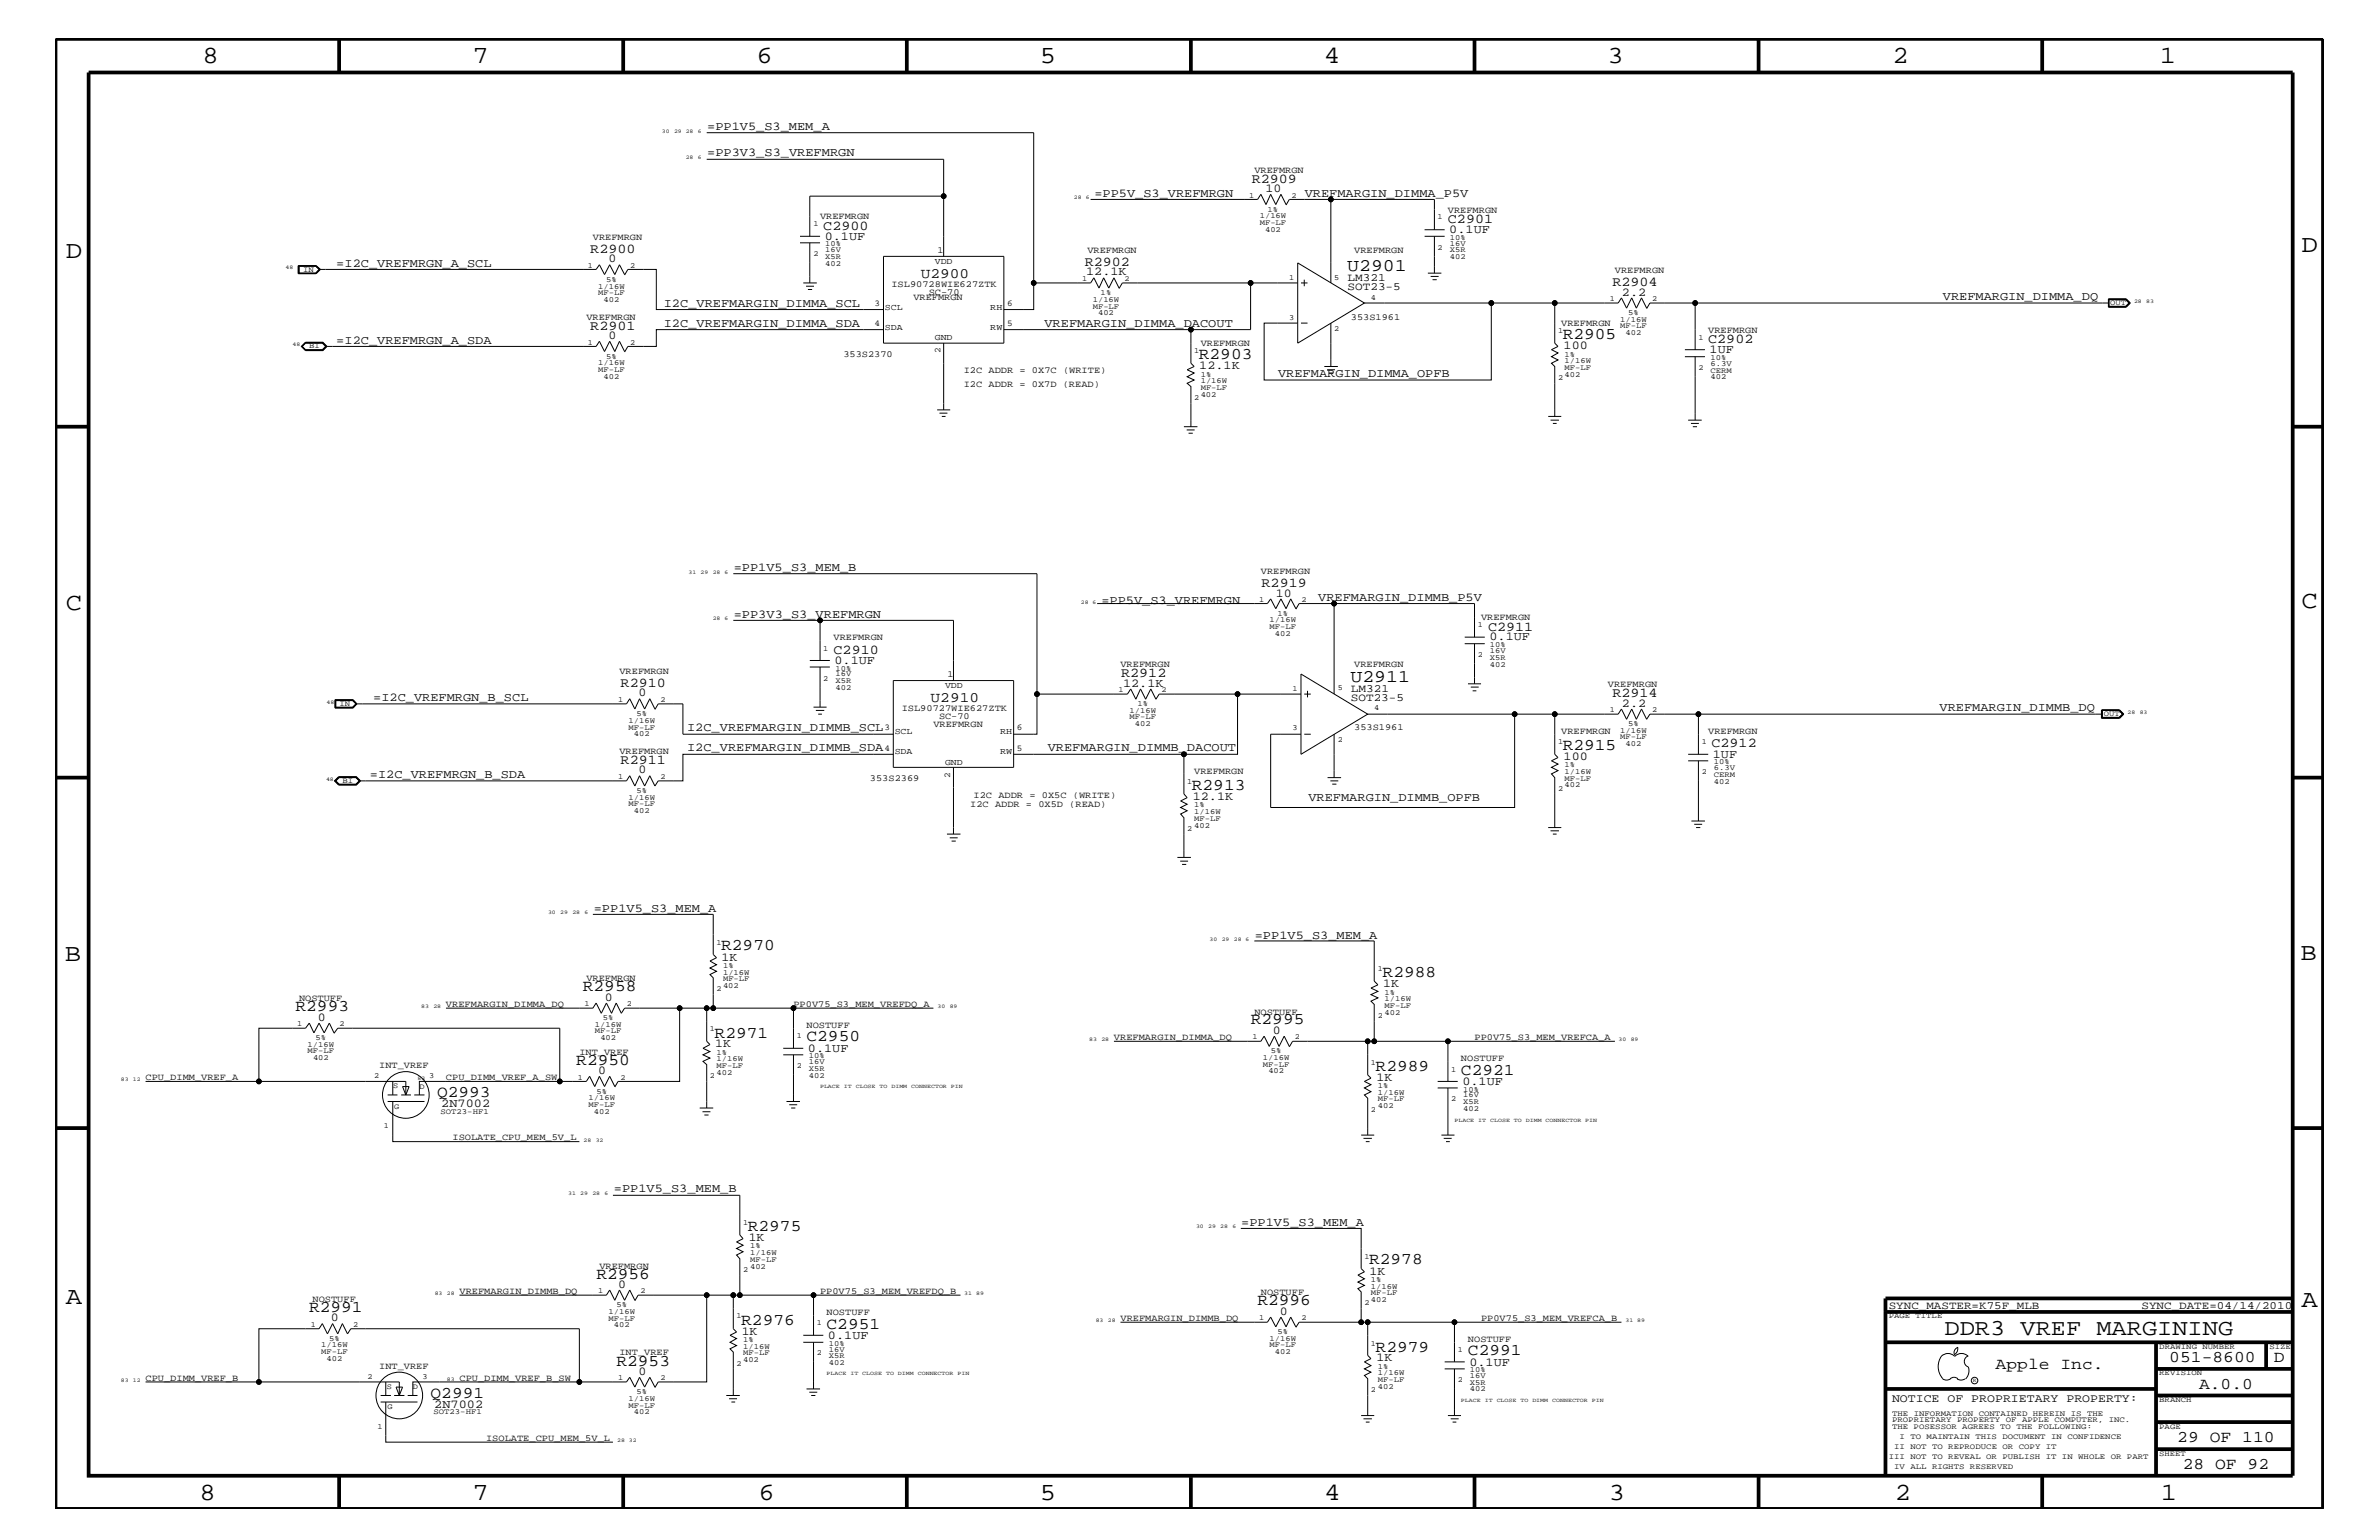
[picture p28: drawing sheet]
<svg xmlns="http://www.w3.org/2000/svg" width="432mm" height="279mm" viewBox="0 0 432 279" stroke-linecap="round" stroke-linejoin="round" font-family="sans-serif">
<defs><g id="words">
<g font-size="4.5">
<text x="36.7" y="11.5">8</text>
<text x="85.8" y="11.5">7</text>
<text x="137.3" y="11.5">6</text>
<text x="188.7" y="11.5">5</text>
<text x="240.3" y="11.5">4</text>
<text x="291.8" y="11.5">3</text>
<text x="343.5" y="11.5">2</text>
<text x="392" y="11.5">1</text>
<text x="11.9" y="46.8">D</text>
<text x="417.7" y="45.7">D</text>
<text x="11.9" y="110.6">C</text>
<text x="417.7" y="110.3">C</text>
<text x="11.8" y="174.3">B</text>
<text x="417.6" y="174.2">B</text>
<text x="11.9" y="236.7">A</text>
<text x="417.7" y="237.1">A</text>
<text x="36.2" y="272.1">8</text>
<text x="85.8" y="272.1">7</text>
<text x="137.7" y="272.1">6</text>
<text x="188.7" y="272.1">5</text>
<text x="240.4" y="272.1">4</text>
<text x="292" y="272.1">3</text>
<text x="343.9" y="272.1">2</text>
<text x="392.2" y="272.1">1</text>
</g>
<text font-size="4.1" x="352.9" y="242.3">DDR3 VREF MARGINING</text>
<g font-size="3.2">
<text x="244.5" y="49.1">U2901</text>
<text x="245.1" y="123.7">U2911</text>
</g>
<g font-size="3">
<text x="217.6" y="65.1">R2903</text>
<text x="283.6" y="61.5">R2905</text>
<text x="283.6" y="136.1">R2915</text>
<text x="216.3" y="143.4">R2913</text>
<text x="130.9" y="172.4">R2970</text>
<text x="105.8" y="179.9">R2958</text>
<text x="251" y="177.3">R2988</text>
<text x="53.6" y="183.5">R2993</text>
<text x="227" y="185.9">R2995</text>
<text x="129.7" y="188.2">R2971</text>
<text x="146.4" y="188.9">C2950</text>
<text x="104.6" y="193.2">R2950</text>
<text x="249.7" y="194.3">R2989</text>
<text x="265.2" y="195">C2921</text>
<text x="79.3" y="199.1">Q2993</text>
<text x="135.7" y="223.4">R2975</text>
<text x="108.2" y="232">R2956</text>
<text x="248.5" y="229.4">R2978</text>
<text x="56.1" y="238">R2991</text>
<text x="228.2" y="236.8">R2996</text>
<text x="134.5" y="240.3">R2976</text>
<text x="150" y="241.1">C2951</text>
<text x="249.7" y="245.2">R2979</text>
<text x="266.4" y="245.9">C2991</text>
<text x="111.9" y="247.8">R2953</text>
<text x="362.2" y="248.4">Apple Inc.</text>
<text x="393.7" y="247.1">051-8600</text>
<text x="399.2" y="252">A.0.0</text>
<text x="412.7" y="247.1">D</text>
<text x="78.1" y="253.7">Q2991</text>
<text x="395.2" y="261.6">29 OF 110</text>
<text x="396.2" y="266.6">28 OF 92</text>
</g>
<g font-size="2.6">
<text x="167.1" y="50.5">U2900</text>
<text x="168.9" y="127.5">U2910</text>
</g>
<g font-size="2.5">
<text x="227.2" y="33.1">R2909</text>
<text x="149.4" y="41.7">C2900</text>
<text x="262.8" y="40.4">C2901</text>
<text x="107.1" y="45.9">R2900</text>
<text x="196.9" y="48.3">R2902</text>
<text x="292.7" y="51.9">R2904</text>
<text x="107.1" y="59.8">R2901</text>
<text x="310" y="62.3">C2902</text>
<text x="229" y="106.5">R2919</text>
<text x="151.3" y="118.6">C2910</text>
<text x="270.1" y="114.4">C2911</text>
<text x="112.6" y="124.7">R2910</text>
<text x="203.5" y="122.9">R2912</text>
<text x="292.7" y="126.5">R2914</text>
<text x="310.6" y="135.6">C2912</text>
<text x="112.6" y="138.6">R2911</text>
</g>
<g font-size="2.2">
<text x="128.4" y="23.6">=PP1V5_S3_MEM_A</text>
<text x="128.4" y="28.4">=PP3V3_S3_VREFMRGN</text>
<text x="198.6" y="35.7">=PP5V_S3_VREFMRGN</text>
<text x="229.7" y="34.8">10</text>
<text x="236.8" y="35.7">VREFMARGIN_DIMMA_P5V</text>
<text x="110.4" y="47.6">0</text>
<text x="149.7" y="43.5">0.1UF</text>
<text x="263.1" y="42.3">0.1UF</text>
<text x="61" y="48.5">=I2C_VREFMRGN_A_SCL</text>
<text x="197.1" y="50">12.1K</text>
<text x="294.4" y="53.6">2.2</text>
<text x="120.5" y="55.7">I2C_VREFMARGIN_DIMMA_SCL</text>
<text x="120.5" y="59.4">I2C_VREFMARGIN_DIMMA_SDA</text>
<text x="189.6" y="59.4">VREFMARGIN_DIMMA_DACOUT</text>
<text x="352.6" y="54.5">VREFMARGIN_DIMMA_DQ</text>
<text x="61" y="62.3">=I2C_VREFMRGN_A_SDA</text>
<text x="110.4" y="61.5">0</text>
<text x="283.8" y="63.4">100</text>
<text x="310.3" y="64">1UF</text>
<text x="217.7" y="67">12.1K</text>
<text x="232" y="68.4">VREFMARGIN_DIMMA_OPFB</text>
<text x="133.2" y="103.6">=PP1V5_S3_MEM_B</text>
<text x="133.2" y="112">=PP3V3_S3_VREFMRGN</text>
<text x="199.9" y="109.7">=PP5V_S3_VREFMRGN</text>
<text x="231.6" y="108.2">10</text>
<text x="239.3" y="109.1">VREFMARGIN_DIMMB_P5V</text>
<text x="270.3" y="116.2">0.1UF</text>
<text x="151.5" y="120.4">0.1UF</text>
<text x="203.8" y="124.6">12.1K</text>
<text x="67.7" y="127.2">=I2C_VREFMRGN_B_SCL</text>
<text x="115.9" y="126.4">0</text>
<text x="294.4" y="128.2">2.2</text>
<text x="352" y="129.1">VREFMARGIN_DIMMB_DQ</text>
<text x="124.7" y="132.7">I2C_VREFMARGIN_DIMMB_SCL</text>
<text x="124.7" y="136.3">I2C_VREFMARGIN_DIMMB_SDA</text>
<text x="190.2" y="136.3">VREFMARGIN_DIMMB_DACOUT</text>
<text x="283.8" y="137.9">100</text>
<text x="310.9" y="137.4">1UF</text>
<text x="67.1" y="141.2">=I2C_VREFMRGN_B_SDA</text>
<text x="115.9" y="140.3">0</text>
<text x="216.5" y="145.1">12.1K</text>
<text x="237.5" y="145.4">VREFMARGIN_DIMMB_OPFB</text>
<text x="107.8" y="165.4">=PP1V5_S3_MEM_A</text>
<text x="227.8" y="170.3">=PP1V5_S3_MEM_A</text>
<text x="131" y="174.3">1K</text>
<text x="251" y="179.1">1K</text>
<text x="57.7" y="185.2">0</text>
<text x="109.8" y="181.6">0</text>
<text x="129.8" y="190">1K</text>
<text x="146.6" y="190.8">0.1UF</text>
<text x="231" y="187.6">0</text>
<text x="108.6" y="194.8">0</text>
<text x="249.9" y="196.1">1K</text>
<text x="265.4" y="196.8">0.1UF</text>
<text x="80.1" y="200.9">2N7002</text>
<text x="111.4" y="216.4">=PP1V5_S3_MEM_B</text>
<text x="135.9" y="225.2">1K</text>
<text x="225.3" y="222.4">=PP1V5_S3_MEM_A</text>
<text x="112.2" y="233.7">0</text>
<text x="248.6" y="231.3">1K</text>
<text x="60.1" y="239.7">0</text>
<text x="232.3" y="238.5">0</text>
<text x="134.6" y="242.2">1K</text>
<text x="150.3" y="242.9">0.1UF</text>
<text x="115.9" y="249.5">0</text>
<text x="249.9" y="247">1K</text>
<text x="266.7" y="247.8">0.1UF</text>
<text x="78.8" y="255.4">2N7002</text>
</g>
<text font-size="2.1" x="343.4" y="254.4">NOTICE OF PROPRIETARY PROPERTY:</text>
<g font-size="2">
<text x="244.6" y="52.7">SOT23-5</text>
<text x="244.6" y="51">LM321</text>
<text x="245.2" y="125.5">LM321</text>
<text x="245.2" y="127.2">SOT23-5</text>
<text x="342.8" y="237.4">SYNC_MASTER=K75F_MLB</text>
<text x="388.7" y="237.4">SYNC_DATE=04/14/2010</text>
</g>
<g font-size="1.7">
<text x="227.7" y="31.4">VREFMRGN</text>
<text x="148.8" y="39.8">VREFMRGN</text>
<text x="262.8" y="38.6">VREFMRGN</text>
<text x="107.6" y="43.5">VREFMRGN</text>
<text x="170.2" y="45.9">1</text>
<text x="197.4" y="45.9">VREFMRGN</text>
<text x="245.8" y="45.9">VREFMRGN</text>
<text x="161.8" y="52.1">ISL90728WIE627ZTK</text>
<text x="168.6" y="53.5">SC-70</text>
<text x="293.1" y="49.6">VREFMRGN</text>
<text x="106.4" y="58">VREFMRGN</text>
<text x="165.8" y="54.4">VREFMRGN</text>
<text x="245.2" y="58">353S1961</text>
<text x="283.4" y="59.2">VREFMRGN</text>
<text x="153.1" y="64.7">353S2370</text>
<text x="217.9" y="62.9">VREFMRGN</text>
<text x="310" y="60.4">VREFMRGN</text>
<text x="174.9" y="67.7">I2C ADDR = 0X7C (WRITE)</text>
<text x="174.9" y="70.1">I2C ADDR = 0X7D (READ)</text>
<text x="228.9" y="104.1">VREFMRGN</text>
<text x="268.8" y="112.6">VREFMRGN</text>
<text x="151.3" y="116.2">VREFMRGN</text>
<text x="112.4" y="122.3">VREFMRGN</text>
<text x="172" y="122.9">1</text>
<text x="203.4" y="121">VREFMRGN</text>
<text x="245.8" y="121">VREFMRGN</text>
<text x="291.8" y="124.7">VREFMRGN</text>
<text x="163.7" y="129.1">ISL90727WIE627ZTK</text>
<text x="169.4" y="131.9">VREFMRGN</text>
<text x="170.4" y="130.5">SC-70</text>
<text x="112.4" y="136.8">VREFMRGN</text>
<text x="245.8" y="132.5">353S1961</text>
<text x="283.4" y="133.2">VREFMRGN</text>
<text x="310" y="133.2">VREFMRGN</text>
<text x="157.9" y="141.7">353S2369</text>
<text x="216.7" y="140.4">VREFMRGN</text>
<text x="176.1" y="146.5">I2C ADDR = 0X5D (READ)</text>
<text x="176.7" y="144.7">I2C ADDR = 0X5C (WRITE)</text>
<text x="106.4" y="178">VREFMRGN</text>
<text x="54.3" y="181.6">NOSTUFF</text>
<text x="80.9" y="182.7">VREFMARGIN_DIMMA_DQ</text>
<text x="144" y="182.7">PP0V75_S3_MEM_VREFDQ_A</text>
<text x="227.7" y="184.1">NOSTUFF</text>
<text x="105.2" y="191.4">INT_VREF</text>
<text x="146.4" y="186.5">NOSTUFF</text>
<text x="202.2" y="188.7">VREFMARGIN_DIMMA_DQ</text>
<text x="267.6" y="188.7">PP0V75_S3_MEM_VREFCA_A</text>
<text x="26.4" y="195.9">CPU_DIMM_VREF_A</text>
<text x="68.8" y="193.7">INT_VREF</text>
<text x="80.9" y="195.9">CPU_DIMM_VREF_A_SW</text>
<text x="265.2" y="192.6">NOSTUFF</text>
<text x="82.1" y="206.9">ISOLATE_CPU_MEM_5V_L</text>
<text x="108.8" y="230.2">VREFMRGN</text>
<text x="56.7" y="236.2">NOSTUFF</text>
<text x="83.4" y="234.7">VREFMARGIN_DIMMB_DQ</text>
<text x="148.8" y="234.7">PP0V75_S3_MEM_VREFDQ_B</text>
<text x="150" y="238.6">NOSTUFF</text>
<text x="203.4" y="239.6">VREFMARGIN_DIMMB_DQ</text>
<text x="228.9" y="235">NOSTUFF</text>
<text x="268.8" y="239.6">PP0V75_S3_MEM_VREFCA_B</text>
<text x="112.4" y="245.9">INT_VREF</text>
<text x="266.4" y="243.5">NOSTUFF</text>
<text x="26.4" y="250.6">CPU_DIMM_VREF_B</text>
<text x="68.8" y="248.4">INT_VREF</text>
<text x="83.4" y="250.6">CPU_DIMM_VREF_B_SW</text>
<text x="88.2" y="261.4">ISOLATE_CPU_MEM_5V_L</text>
</g>
<g font-size="1.6">
<text x="169.7" y="47.9">VDD</text>
<text x="158.7" y="59.2">4</text>
<text x="158.7" y="55.6">3</text>
<text x="160.6" y="59.8">SDA</text>
<text x="160.6" y="56.2">SCL</text>
<text x="179.7" y="56.2">RH</text>
<text x="179.7" y="59.8">RW</text>
<text x="182.8" y="59.2">5</text>
<text x="182.8" y="55.6">6</text>
<text x="169.7" y="61.8">GND</text>
<text x="170.7" y="64" transform="rotate(-90 170.7 64)">2</text>
<text x="171.5" y="124.9">VDD</text>
<text x="160.5" y="136.2">4</text>
<text x="160.5" y="132.5">3</text>
<text x="162.4" y="136.8">SDA</text>
<text x="162.4" y="133.2">SCL</text>
<text x="181.5" y="133.2">RH</text>
<text x="181.5" y="136.8">RW</text>
<text x="184.6" y="136.2">5</text>
<text x="184.6" y="132.5">6</text>
<text x="171.5" y="138.7">GND</text>
<text x="172.5" y="141.1" transform="rotate(-90 172.5 141.1)">2</text>
</g>
<g font-size="1.4">
<text x="226.7" y="35.8">1</text>
<text x="234.4" y="35.8">2</text>
<text x="147.7" y="41">1</text>
<text x="228.6" y="39.6">1/16W</text>
<text x="228.6" y="40.8">MF-LF</text>
<text x="230.1" y="38.4">1%</text>
<text x="260.9" y="39.8">1</text>
<text x="147.7" y="46.5">2</text>
<text x="149.8" y="44.6">10%</text>
<text x="149.8" y="47">X5R</text>
<text x="149.8" y="45.7">16V</text>
<text x="229.6" y="42">402</text>
<text x="260.9" y="45.3">2</text>
<text x="263.1" y="44.6">16V</text>
<text x="263.1" y="43.5">10%</text>
<text x="263.1" y="47">402</text>
<text x="263.1" y="45.7">X5R</text>
<text x="55" y="49.3">IN</text>
<text x="106.7" y="48.5">1</text>
<text x="108.6" y="52.4">1/16W</text>
<text x="108.6" y="53.5">MF-LF</text>
<text x="110" y="51.1">5%</text>
<text x="114.4" y="48.5">2</text>
<text x="149.8" y="48.2">402</text>
<text x="196.4" y="51">1</text>
<text x="199.8" y="53.5">1%</text>
<text x="204.1" y="51">2</text>
<text x="234" y="50.7">1</text>
<text x="242.1" y="50.7">5</text>
<text x="109.6" y="54.7">402</text>
<text x="198.3" y="56">MF-LF</text>
<text x="198.3" y="54.7">1/16W</text>
<text x="199.3" y="57.2">402</text>
<text x="234" y="58">3</text>
<text x="248.8" y="54.4">4</text>
<text x="292.2" y="54.6">1</text>
<text x="294.1" y="58.4">1/16W</text>
<text x="294.1" y="59.5">MF-LF</text>
<text x="295.5" y="57.2">5%</text>
<text x="299.9" y="54.6">2</text>
<text x="383" y="55.3">OUT</text>
<text x="56.1" y="63.2">BI</text>
<text x="106.7" y="62.5">1</text>
<text x="110" y="65.1">5%</text>
<text x="114.4" y="62.5">2</text>
<text x="216.7" y="64">1</text>
<text x="242.1" y="60.1">2</text>
<text x="282.8" y="60.4">1</text>
<text x="284" y="64.7">1%</text>
<text x="284" y="65.9">1/16W</text>
<text x="295.1" y="60.8">402</text>
<text x="308.3" y="61.7">1</text>
<text x="310.5" y="65.3">10%</text>
<text x="108.6" y="67.5">MF-LF</text>
<text x="108.6" y="66.2">1/16W</text>
<text x="109.6" y="68.7">402</text>
<text x="217.9" y="68.4">1%</text>
<text x="217.9" y="72">402</text>
<text x="217.9" y="70.7">MF-LF</text>
<text x="217.9" y="69.5">1/16W</text>
<text x="282.8" y="68.9">2</text>
<text x="284" y="67.1">MF-LF</text>
<text x="284" y="68.4">402</text>
<text x="308.3" y="67.1">2</text>
<text x="310.5" y="67.6">CERM</text>
<text x="310.5" y="68.8">402</text>
<text x="310.5" y="66.4">6.3V</text>
<text x="216.7" y="72.6">2</text>
<text x="228.5" y="109.2">1</text>
<text x="230.4" y="112.9">1/16W</text>
<text x="231.9" y="111.7">1%</text>
<text x="236.2" y="109.2">2</text>
<text x="268.2" y="113.7">1</text>
<text x="149.4" y="118.1">1</text>
<text x="230.4" y="114.2">MF-LF</text>
<text x="231.4" y="115.3">402</text>
<text x="268.2" y="119.2">2</text>
<text x="270.4" y="118.5">16V</text>
<text x="270.4" y="119.7">X5R</text>
<text x="270.4" y="117.4">10%</text>
<text x="149.4" y="123.5">2</text>
<text x="151.6" y="121.7">10%</text>
<text x="151.6" y="125.2">402</text>
<text x="151.6" y="124">X5R</text>
<text x="151.6" y="122.7">16V</text>
<text x="203" y="125.5">1</text>
<text x="210.8" y="125.5">2</text>
<text x="234.6" y="125.3">1</text>
<text x="242.8" y="125.3">5</text>
<text x="270.4" y="120.9">402</text>
<text x="61.6" y="128">IN</text>
<text x="112.2" y="127.4">1</text>
<text x="114.1" y="131.1">1/16W</text>
<text x="115.5" y="129.9">5%</text>
<text x="119.9" y="127.4">2</text>
<text x="205" y="130.5">MF-LF</text>
<text x="205" y="129.3">1/16W</text>
<text x="206" y="131.7">402</text>
<text x="206.5" y="128">1%</text>
<text x="249.4" y="128.9">4</text>
<text x="292.2" y="129.1">1</text>
<text x="295.5" y="131.7">5%</text>
<text x="299.9" y="129.1">2</text>
<text x="381.8" y="129.9">OUT</text>
<text x="114.1" y="132.4">MF-LF</text>
<text x="115.1" y="133.5">402</text>
<text x="234.6" y="132.5">3</text>
<text x="242.8" y="134.6">2</text>
<text x="282.8" y="135">1</text>
<text x="294.1" y="134.1">MF-LF</text>
<text x="294.1" y="133">1/16W</text>
<text x="295.1" y="135.3">402</text>
<text x="308.9" y="135">1</text>
<text x="62.1" y="142">BI</text>
<text x="112.2" y="141.3">1</text>
<text x="115.5" y="143.9">5%</text>
<text x="119.9" y="141.3">2</text>
<text x="215.5" y="142.3">1</text>
<text x="282.8" y="143.5">2</text>
<text x="284" y="140.4">1/16W</text>
<text x="284" y="142.9">402</text>
<text x="284" y="139.2">1%</text>
<text x="284" y="141.7">MF-LF</text>
<text x="308.9" y="140.4">2</text>
<text x="311.1" y="142.2">402</text>
<text x="311.1" y="138.6">10%</text>
<text x="311.1" y="139.7">6.3V</text>
<text x="311.1" y="140.9">CERM</text>
<text x="114.1" y="146.2">MF-LF</text>
<text x="114.1" y="145.1">1/16W</text>
<text x="115.1" y="147.5">402</text>
<text x="216.7" y="147.7">1/16W</text>
<text x="216.7" y="149">MF-LF</text>
<text x="216.7" y="146.5">1%</text>
<text x="215.5" y="150.7">2</text>
<text x="216.7" y="150.1">402</text>
<text x="130" y="171.4">1</text>
<text x="130" y="179.9">2</text>
<text x="131.2" y="179.3">402</text>
<text x="131.2" y="176.8">1/16W</text>
<text x="131.2" y="175.6">1%</text>
<text x="131.2" y="178">MF-LF</text>
<text x="250.1" y="176.2">1</text>
<text x="106.1" y="182.5">1</text>
<text x="109.4" y="185">5%</text>
<text x="113.8" y="182.5">2</text>
<text x="250.1" y="184.7">2</text>
<text x="251.3" y="184.1">402</text>
<text x="251.3" y="181.6">1/16W</text>
<text x="251.3" y="180.5">1%</text>
<text x="251.3" y="182.9">MF-LF</text>
<text x="53.9" y="186.1">1</text>
<text x="55.8" y="191.1">MF-LF</text>
<text x="55.8" y="189.9">1/16W</text>
<text x="57.3" y="188.7">5%</text>
<text x="61.6" y="186.1">2</text>
<text x="108" y="186.3">1/16W</text>
<text x="108" y="187.5">MF-LF</text>
<text x="109" y="188.7">402</text>
<text x="128.9" y="187.1">1</text>
<text x="130" y="191.4">1%</text>
<text x="144.6" y="188.3">1</text>
<text x="146.8" y="192">10%</text>
<text x="227.3" y="188.6">1</text>
<text x="230.7" y="191.1">5%</text>
<text x="235" y="188.6">2</text>
<text x="56.8" y="192.3">402</text>
<text x="67.9" y="195.6">2</text>
<text x="71.4" y="197.4">S</text>
<text x="76.1" y="197.6">D</text>
<text x="77.9" y="195.6">3</text>
<text x="104.9" y="195.9">1</text>
<text x="112.6" y="195.9">2</text>
<text x="128.9" y="195.6">2</text>
<text x="130" y="195">402</text>
<text x="130" y="193.7">MF-LF</text>
<text x="130" y="192.6">1/16W</text>
<text x="144.6" y="193.7">2</text>
<text x="146.8" y="193.1">16V</text>
<text x="146.8" y="195.5">402</text>
<text x="146.8" y="194.3">X5R</text>
<text x="229.2" y="193.6">MF-LF</text>
<text x="229.2" y="192.3">1/16W</text>
<text x="230.2" y="194.8">402</text>
<text x="248.8" y="193.2">1</text>
<text x="250.1" y="197.4">1%</text>
<text x="263.4" y="194.4">1</text>
<text x="71.5" y="201.2">G</text>
<text x="79.9" y="202">SOT23-HF1</text>
<text x="106.8" y="200.9">MF-LF</text>
<text x="106.8" y="199.6">1/16W</text>
<text x="107.8" y="202">402</text>
<text x="108.2" y="198.4">5%</text>
<text x="248.8" y="201.7">2</text>
<text x="250.1" y="198.7">1/16W</text>
<text x="250.1" y="199.8">MF-LF</text>
<text x="250.1" y="201">402</text>
<text x="263.4" y="199.8">2</text>
<text x="265.6" y="199.1">16V</text>
<text x="265.6" y="201.5">402</text>
<text x="265.6" y="198.1">10%</text>
<text x="265.6" y="200.3">X5R</text>
<text x="69.7" y="204.7">1</text>
<text x="134.9" y="222.3">1</text>
<text x="136.1" y="226.5">1%</text>
<text x="136.1" y="227.7">1/16W</text>
<text x="134.9" y="230.7">2</text>
<text x="136.1" y="230.2">402</text>
<text x="136.1" y="229">MF-LF</text>
<text x="247.6" y="228.4">1</text>
<text x="248.8" y="232.6">1%</text>
<text x="248.8" y="233.8">1/16W</text>
<text x="108.5" y="234.6">1</text>
<text x="110.4" y="239.6">MF-LF</text>
<text x="110.4" y="238.4">1/16W</text>
<text x="111.9" y="237.2">5%</text>
<text x="116.2" y="234.6">2</text>
<text x="133.7" y="239.2">1</text>
<text x="228.5" y="239.5">1</text>
<text x="236.2" y="239.5">2</text>
<text x="247.6" y="236.8">2</text>
<text x="248.8" y="235">MF-LF</text>
<text x="248.8" y="236.2">402</text>
<text x="342.8" y="239.2">PAGE TITLE</text>
<text x="56.4" y="240.7">1</text>
<text x="58.3" y="244.5">1/16W</text>
<text x="58.3" y="245.6">MF-LF</text>
<text x="59.7" y="243.3">5%</text>
<text x="64.1" y="240.7">2</text>
<text x="111.4" y="240.8">402</text>
<text x="134.9" y="243.5">1%</text>
<text x="134.9" y="244.7">1/16W</text>
<text x="134.9" y="245.9">MF-LF</text>
<text x="148.3" y="245.9">2</text>
<text x="148.3" y="240.5">1</text>
<text x="150.5" y="245.2">16V</text>
<text x="150.5" y="244.1">10%</text>
<text x="230.4" y="243.3">1/16W</text>
<text x="230.4" y="244.5">MF-LF</text>
<text x="231.4" y="245.6">402</text>
<text x="231.9" y="242">5%</text>
<text x="248.8" y="244.1">1</text>
<text x="264.6" y="245.3">1</text>
<text x="391.9" y="244.7">DRAWING NUMBER</text>
<text x="411.9" y="244.7">SIZE</text>
<text x="59.3" y="246.9">402</text>
<text x="66.7" y="250.1">2</text>
<text x="70.2" y="252">S</text>
<text x="76.7" y="250.1">3</text>
<text x="112.2" y="250.4">1</text>
<text x="119.9" y="250.4">2</text>
<text x="133.7" y="247.8">2</text>
<text x="134.9" y="247.1">402</text>
<text x="150.5" y="246.4">X5R</text>
<text x="150.5" y="247.6">402</text>
<text x="250.1" y="252">402</text>
<text x="250.1" y="248.4">1%</text>
<text x="250.1" y="250.7">MF-LF</text>
<text x="250.1" y="249.5">1/16W</text>
<text x="264.6" y="250.7">2</text>
<text x="266.8" y="248.9">10%</text>
<text x="266.8" y="251.2">X5R</text>
<text x="266.8" y="250">16V</text>
<text x="391.9" y="249.5">REVISION</text>
<text x="70.4" y="255.7">G</text>
<text x="74.9" y="252.1">D</text>
<text x="78.7" y="256.6">SOT23-HF1</text>
<text x="114.1" y="255.4">MF-LF</text>
<text x="114.1" y="254.2">1/16W</text>
<text x="115.1" y="256.6">402</text>
<text x="115.5" y="252.9">5%</text>
<text x="248.8" y="252.6">2</text>
<text x="266.8" y="252.4">402</text>
<text x="343.4" y="256.8">THE INFORMATION CONTAINED HEREIN IS THE</text>
<text x="391.9" y="254.4">BRANCH</text>
<text x="68.5" y="259.3">1</text>
<text x="343.4" y="259.3">THE POSESSOR AGREES TO THE FOLLOWING:</text>
<text x="343.4" y="258">PROPRIETARY PROPERTY OF APPLE COMPUTER, INC.</text>
<text x="343.8" y="262.9">II NOT TO REPRODUCE OR COPY IT</text>
<text x="344.8" y="261.1">I TO MAINTAIN THIS DOCUMENT IN CONFIDENCE</text>
<text x="391.9" y="259.3">PAGE</text>
<text x="342.8" y="264.7">III NOT TO REVEAL OR PUBLISH IT IN WHOLE OR PART</text>
<text x="343.8" y="266.6">IV ALL RIGHTS RESERVED</text>
<text x="391.9" y="264.1">SHEET</text>
</g>
<g font-size="1">
<text x="120.1" y="24.1">30</text>
<text x="122.3" y="24.1">29 28</text>
<text x="124.5" y="28.9">28</text>
<text x="126.7" y="28.9">6</text>
<text x="126.7" y="24.1">6</text>
<text x="194.9" y="36.2">28</text>
<text x="197.1" y="36.2">6</text>
<text x="51.8" y="48.9">48</text>
<text x="387.3" y="55">28</text>
<text x="389.6" y="55">83</text>
<text x="53.1" y="62.9">48</text>
<text x="125" y="104.1">31</text>
<text x="127.2" y="104.1">29</text>
<text x="129.4" y="104.1">28 6</text>
<text x="129.4" y="112.6">28 6</text>
<text x="196.2" y="109.5">28 6</text>
<text x="59.3" y="127.7">48</text>
<text x="386.2" y="129.6">28</text>
<text x="388.4" y="129.6">83</text>
<text x="59.2" y="141.7">48</text>
<text x="99.5" y="165.9">30</text>
<text x="101.7" y="165.9">29</text>
<text x="103.9" y="165.9">28</text>
<text x="106.1" y="165.9">6</text>
<text x="219.5" y="170.7">30</text>
<text x="221.7" y="170.7">29</text>
<text x="223.9" y="170.7">28 6</text>
<text x="76.5" y="182.9">83</text>
<text x="78.7" y="182.9">28</text>
<text x="170.2" y="182.9">30</text>
<text x="172.4" y="182.9">89</text>
<text x="197.7" y="188.9">83</text>
<text x="199.9" y="188.9">28</text>
<text x="293.8" y="188.9">30</text>
<text x="296" y="188.9">89</text>
<text x="21.9" y="196.2">83</text>
<text x="24.1" y="196.2">12</text>
<text x="75.8" y="195.9">83</text>
<text x="148.8" y="197.4">PLACE</text>
<text x="153.2" y="197.4">IT</text>
<text x="155.3" y="197.4">CLOSE</text>
<text x="159.6" y="197.4">TO</text>
<text x="161.8" y="197.4">DIMM</text>
<text x="165.4" y="197.4">CONNECTOR</text>
<text x="172.6" y="197.4">PIN</text>
<text x="264" y="203.5">PLACE</text>
<text x="268.3" y="203.5">IT</text>
<text x="270.5" y="203.5">CLOSE</text>
<text x="274.8" y="203.5">TO</text>
<text x="276.9" y="203.5">DIMM</text>
<text x="280.5" y="203.5">CONNECTOR</text>
<text x="287.7" y="203.5">PIN</text>
<text x="105.9" y="207.1">28</text>
<text x="108.1" y="207.1">32</text>
<text x="103.1" y="216.9">31</text>
<text x="105.3" y="216.9">29</text>
<text x="107.5" y="216.9">28</text>
<text x="109.7" y="216.9">6</text>
<text x="217.1" y="222.9">30</text>
<text x="219.3" y="222.9">29</text>
<text x="221.5" y="222.9">28</text>
<text x="223.7" y="222.9">6</text>
<text x="78.9" y="235">83</text>
<text x="81.1" y="235">28</text>
<text x="175" y="235">31</text>
<text x="177.2" y="235">89</text>
<text x="198.9" y="239.9">83</text>
<text x="201.1" y="239.9">28</text>
<text x="295.1" y="239.9">31 89</text>
<text x="21.9" y="250.7">83</text>
<text x="24.1" y="250.7">12</text>
<text x="81.1" y="250.6">83</text>
<text x="150" y="249.5">PLACE</text>
<text x="154.3" y="249.5">IT</text>
<text x="156.5" y="249.5">CLOSE</text>
<text x="160.8" y="249.5">TO</text>
<text x="163" y="249.5">DIMM</text>
<text x="166.6" y="249.5">CONNECTOR</text>
<text x="173.8" y="249.5">PIN</text>
<text x="358.1" y="250.7">R</text>
<text x="265.2" y="254.4">PLACE</text>
<text x="269.5" y="254.4">IT</text>
<text x="271.7" y="254.4">CLOSE</text>
<text x="276" y="254.4">TO</text>
<text x="278.1" y="254.4">DIMM</text>
<text x="281.7" y="254.4">CONNECTOR</text>
<text x="288.9" y="254.4">PIN</text>
<text x="112" y="261.6">28 32</text>
</g>
</g></defs>
<g fill="none" stroke="#000" stroke-width=".18">
<path d="M128.3 28.9h43v17.6M128.3 24.1h59.3v27.2M171.3 35.6h-24.3v7.3M198 36.2h30.3l.6-1 .9 1.9 .8-1.9 1 1.9 .9-1.9 .9 1.9M241.6 36.2h-7.6l-.6 1M54.1 48.2h3.3l.8 .7-.8 .7h-3.3zM54.2 48.2v1.4M57.3 48.3h-3v1.3h3M57.3 48.3l.7 .6-.7 .7M57.3 48.2l.8 .7-.8 .7M57.3 48.3l.6 .6M57.9 48.9h50.3l.6-.9 .9 1.8 1-1.8 .9 1.8 .8-1.8 1 1.8"/>
<path d="M57.9 48.9l-.6 .7M113.4 49.9l.6-1h5.1v7.3h41.3M145.2 44.1h3.6M145.2 42.9h3.6M145.8 51.3h2.5M146.3 51.9h1.4M146.6 52.5h.8M147 44.1v7.2M160.4 59.8h-41.3v3.1h-5.1l-.6 1M160.4 46.5h21.8v15.8h-21.8zM182.2 59.8h34M203.1 52.3l-.9-1.9-.9 1.9-1-1.9-.8 1.9-1-1.9-.5 .9h-10.4v4.9h-5.4"/>
<path d="M227 51.3v8.5h-10.8v6.1l.5 .6-1.2 .6 1.2 .6-1.2 .7 1.2 .5-1.2 .6 .7 .6v7.3M235.5 47.7l12.2 7.3-12.2 7.3zM235.5 51.3h-31.8l-.6 1.1M236.1 51.3h1.2M236.1 58.6h1.2M236.7 50.7v1.2M241.6 58.6v7.9M247.7 55h23v13.9h-41.3v-10.3h6.1M258.6 42.9h3.6M258.6 41.7h3.6M259.2 49.6h2.4M259.7 50.2h1.4"/>
<path d="M260 50.7h.8M260.4 41.7v-5.5h-18.8v15.1M260.4 42.9v6.7M270.7 55h11.5M298.9 55.9l-1-1.9-.9 1.9-.8-1.9-1 1.9-.9-1.9-.6 1h-11.5v7.3l.6 .6-1.2 .5 1.2 .6-1.2 .7 1.2 .6-1.2 .6 .6 .6v9.1M307.7 55v8.4M382.7 54.2h3.2l.8 .8-.8 .7h-3.2zM382.7 54.3h3.2l.7 .7-.7 .7h-3.2M382.8 54.4h3l.6 .6-.6 .6h-3M382.8 54.3v1.4M382.8 55h-83.3l-.6 1M385.8 54.3l.7 .7-.7 .7"/>
<path d="M55.5 62.2h3.1l.6 .7-.6 .6h-3.1M55.5 62.2h3.1l.7 .7-.7 .6h-3.1M55.5 62.1h3.1l.8 .8-.8 .7h-3.1l-.8-.7zM55.5 62.2l-.7 .7 .7 .6M59.1 62.9l-.6 .5h-3l-.6-.5 .6-.6h3l.6 .6h49.1l.6-1 .9 1.9 1-1.9 .9 1.9 .8-1.9 1 1.9M170.1 74.4h2.4M170.5 75h1.5M170.9 75.6h.7M171.3 62.3v12.1M214.9 77.4h2.4M215.4 78h1.4M215.7 78.6h.8"/>
<path d="M240.4 66.5h2.4M240.9 67.1h1.4M241.2 67.7h.8M281 75.6h2.4M281.4 76.2h1.6M281.9 76.8h.6M305.8 64.7h3.7M305.8 63.4h3.7M306.4 76.2h2.5M306.9 76.8h1.5M307.3 77.4h.7M307.7 64.7v11.5"/>
<path d="M133.1 104.1h55.1v29.1h-4.2M133.1 112.6h40v10.9M147 119.8h3.6M148.8 112.6v7.2M199.1 109.5h30.9l.6-.8 1 1.7 .9-1.7 .9 1.7 .9-1.7 .9 1.7M242.1 109.5h-6.3l-.6 1M265.9 116.8h3.6M265.9 115.6h3.6M267.6 115.6v-6.1h-25.5v16.4M267.6 116.8v7.3M60.8 126.9h3.3l.7 .8-.7 .8h-3.3zM61 127.1h3l.6 .6-.6 .6h-3z"/>
<path d="M64 127l.7 .7-.7 .7M64 127h-3.1v1.4h3.1M64 127l.8 .7M64.6 127.7h49.1l.6-.9 .9 1.8 .9-1.8 .9 1.8 .9-1.8 1 1.8M64.8 127.7l-.8 .7M118.9 128.7l.6-1h4.5v5.5h38.1M147 121h3.6M147.7 128.3h2.3M148.1 128.9h1.5M148.5 129.6h.7M148.8 121v7.3M162.1 136.8h-38.1v4.9h-4.5l-.6 .9-1-1.9-.9 1.9-.9-1.9-.9 1.9-.9-1.9-.6 1h-48.5l-.6-.6h-3l-.6 .6 .6 .6h3l.6-.6"/>
<path d="M162.1 123.5h21.9v15.7h-21.9zM173.1 139.2v12.1M184 136.8h30.9v7.2l.6 .7-1.2 .6 1.2 .6-1.2 .6 1.2 .6-1.2 .6 .6 .7v7.2M188.2 125.9h16.4l.6-.9 1 1.9 .8-1.9 .9 1.9 1-1.9 .9 1.9 .6-1h14.2M236.1 122.3l12.1 7.3-12.1 7.2zM236.1 125.9h-11.5v10.9h-9.7M236.7 125.9h1.2M236.7 133.2h1.2M237.3 125.3v1.2M242.1 133.2v7.9M248.2 129.6h26.7v16.9h-44.3v-13.3h5.5M266.4 124.1h2.4"/>
<path d="M267 124.7h1.4M267.3 125.3h.7M274.9 129.6h18.8l.6-1 .9 1.9 1-1.9 .8 1.9 .9-1.9 1 1.9 .6-.9h8.8v7.2M282.2 129.6v7.2l.6 .6-1.2 .6 1.2 .6-1.2 .6 1.2 .6-1.2 .6 .6 .7v9M306.4 138h3.6M306.4 136.8h3.6M308.3 129.6h73.3M308.3 138v11M381.4 128.8h3.3l.8 .8-.8 .7h-3.3zM381.5 130.2h3.1M381.5 128.8v1.4h3.1l.8-.6-.8-.8M381.5 128.9h3.1"/>
<path d="M381.6 128.9v1.3M384.6 128.9l.7 .7-.7 .6M384.6 128.9l.6 .7-.6 .6M60.8 141.7l.7-.7h3.1l.8 .7-.8 .7h-3.1zM60.9 141.7l.7-.7h3l.7 .7-.7 .7h-3zM61.5 140.9h3.2l.7 .8-.7 .7h-3.2l-.8-.7zM171.9 151.3h2.4M172.4 152h1.4M172.7 152.6h.8M213.7 155.6h2.5M214.2 156.2h1.4M214.5 156.8h.8"/>
<path d="M241 141.1h2.4M241.5 141.7h1.4M241.8 142.3h.8M281 150.1h2.4M281.4 150.7h1.6M281.9 151.3h.6M307 149h2.5M307.5 149.5h1.4M307.8 150.1h.8M107.6 165.9h21.9v7.3l.5 .6-1.1 .6 1.1 .6-1.1 .6 1.1 .6-1.1 .6 .6 .6v5.5M227.7 170.7h21.7v7.3l.7 .7-1.3 .6 1.3 .6-1.3 .6 1.3 .5-1.3 .6 .6 .6v6.7h-1.2M26.4 196.2h20.6"/>
<path d="M60.6 187.5l.7-1h40.3v9.7h4.8l.6-.9 1 1.8 .8-1.8 .9 1.8 1-1.8 .9 1.8M60.6 187.4l-.8-1.8-1 1.8-.9-1.8-.9 1.8-.9-1.8-.6 .9h-8.5v9.7h26.7v2.5M70.4 199.8h6.6M70.4 198.7h1.7M71.3 199.8v7.3h33.9M71.3 196.2v2.5M72.8 198.7h1.8M73.1 197.1h1.2l-.6 1.6zM75.2 198.7h1.8M80.9 182.9h26.7l.6-.9 .9 1.8 1-1.8 .9 1.8 .8-1.8 1 1.8 .6-.9h10v13.3h-11.2l-.6 1M101.6 196.2h-25.5v2.5M123.4 182.9h4.9"/>
<path d="M129.5 182.9h-1.2v6l.6 .6-1.3 .7 1.3 .6-1.3 .6 1.3 .6-1.3 .6 .7 .6v7.8M129.5 182.9h14.5M142.2 191.4h3.6M142.2 190.2h3.6M142.7 199.8h2.5M144 191.4v8.4M169.4 182.9h-25.4v7.3M202.2 188.9h26.7l.5-.9 1 1.9 .9-1.9 .9 1.9 .9-1.9 .9 1.9M234 189.9l.6-1h13.6v6.1l.6 .6-1.1 .6 1.1 .6-1.1 .6 1.1 .7-1.1 .6 .5 .5v6.7M249.4 188.9h43.7M260.9 197.4h3.7M260.9 196.2h3.7"/>
<path d="M262.8 188.9v7.3M262.8 197.4v8.5M111.3 216.9h23v7.2l.6 .6-1.2 .6 1.2 .6-1.2 .6 1.2 .6-1.2 .6 .6 .7v6.6M127 201h2.5M127.5 201.7h1.4M127.8 202.3h.8M143.3 200.4h1.4M143.6 201h.8M247.1 205.9h2.3M247.5 206.5h1.5M247.9 207.1h.7M261.6 205.9h2.4"/>
<path d="M262 206.5h1.5M262.5 207.1h.6M83.4 235h26.7l.6-1 .9 1.9 .8-1.9 1 1.9 .9-1.9 .9 1.9M128.3 235v15.7h-8.8l-.6 1M133.1 235h-17.3l-.6 1M134.3 235h-1.2v6.1l.6 .6-1.2 .6 1.2 .6-1.2 .6 1.2 .6-1.2 .6 .6 .6v7.9M134.3 235h13.4M174.3 235h-26.6v7.3M203.4 239.9h26.6l.6-.9 1 1.7 .9-1.7 .9 1.7 .9-1.7 .9 1.7M225.2 222.9h21.9v7.3l.6 .5-1.2 .6 1.2 .7-1.2 .6 1.2 .6-1.2 .6 .6 .6v5.5h1.1M247.1 239.9h-11.3l-.6 .9M248.2 239.9v6l.6 .6-1.1 .6 1.1 .7-1.1 .6 1.1 .5-1.1 .6 .5 .6v6.7"/>
<path d="M248.2 239.9h15.8M294.3 239.9h-30.3v7.2M26.4 250.7h20.6M69.1 253.2h1.9M69.1 254.4h6.7M70 254.4v7.2h41.3M70 250.7v2.5M71.5 253.2h1.9M71.9 251.7h1.2l-.6 1.5zM74 253.2h1.8M105.2 250.7h-30.3v2.5M118.9 251.7l-1-1.8-.9 1.8-.9-1.8-.9 1.8-.9-1.8-.6 .8h-8.5v-9.6h-41.5l-.6 .9-1-1.9-.8 1.9-.9-1.9-1 1.9-.9-1.9-.6 1h-10.9v9.6h25.5v2.5"/>
<path d="M131.8 253.2h2.5M132.3 253.8h1.5M132.8 254.4h.6M145.8 243.5h3.6M145.8 242.3h3.6M146.4 252h2.4M146.9 252.6h1.4M147.2 253.2h.8M147.7 243.5v8.5M247.1 256.8h2.3M247.5 257.4h1.5M247.9 258h.7"/>
<path d="M262.2 248.4h3.7M262.2 247.1h3.7M262.8 256.8h2.4M263.3 257.4h1.5M263.7 258h.6M264 248.4v8.4M352.3 246.1a1.69 1.69 0 0 1 2.5 0 1.72 1.72 0 0 1 2.4 0M352.4 246a3.2 3.2 0 0 0 .4 4.3l.8 .1 .4-.2M354 250.2l.7-.3 .7 .3M355.2 250.2l.7 .2 .7-.2M355.3 244.4v.3a1.18 1.18 0 0 1-.6 1.1M355.4 244.4a.99 .99 0 0 0-.6 1.4"/>
<path d="M357.2 246a1.04 1.04 0 0 0-.7 1 1.04 1.04 0 0 0 .7 1M357.3 248l.1 .7a2.11 2.11 0 0 1-.6 1.5"/>
<circle cx="171.3" cy="35.6" r=".42"/>
<circle cx="241.6" cy="36.2" r=".42"/>
<circle cx="187.6" cy="51.3" r=".42"/>
<circle cx="216.2" cy="59.8" r=".42"/>
<circle cx="227" cy="51.3" r=".42"/>
<circle cx="270.7" cy="55" r=".42"/>
<circle cx="282.2" cy="55" r=".42"/>
<circle cx="307.7" cy="55" r=".42"/>
<circle cx="148.8" cy="112.6" r=".42"/>
<circle cx="242.1" cy="109.5" r=".42"/>
<circle cx="188.2" cy="125.9" r=".42"/>
<circle cx="214.9" cy="136.8" r=".42"/>
<circle cx="224.6" cy="125.9" r=".42"/>
<circle cx="274.9" cy="129.6" r=".42"/>
<circle cx="282.2" cy="129.6" r=".42"/>
<circle cx="308.3" cy="129.6" r=".42"/>
<circle cx="47" cy="196.2" r=".42"/>
<circle cx="73.7" cy="198.7" r="4.2"/>
<circle cx="101.6" cy="196.2" r=".42"/>
<circle cx="123.4" cy="182.9" r=".42"/>
<circle cx="128.3" cy="182.9" r=".42"/>
<circle cx="129.5" cy="182.9" r=".42"/>
<circle cx="144" cy="182.9" r=".42"/>
<circle cx="248.2" cy="188.9" r=".42"/>
<circle cx="249.4" cy="188.9" r=".42"/>
<circle cx="262.8" cy="188.9" r=".42"/>
<circle cx="128.3" cy="235" r=".42"/>
<circle cx="133.1" cy="235" r=".42"/>
<circle cx="134.3" cy="235" r=".42"/>
<circle cx="147.7" cy="235" r=".42"/>
<circle cx="247.1" cy="239.9" r=".42"/>
<circle cx="248.2" cy="239.9" r=".42"/>
<circle cx="264" cy="239.9" r=".42"/>
<circle cx="47" cy="250.7" r=".42"/>
<circle cx="72.5" cy="253.2" r="4.2"/>
<circle cx="105.2" cy="250.7" r=".42"/>
<circle cx="358.4" cy="250.5" r=".59"/>
</g>
<g fill="none" stroke="#000" stroke-width=".68" stroke-linecap="butt">
<path d="M10.1 7.1h411.5v266.7h-411.5zM16.1 13.2h400v254.5h-400zM61.6 7.1v6.1M113.1 7.1v6.1M164.6 7.1v6.1M216.2 7.1v6.1M267.6 7.1v6.1M319.2 7.1v6.1M370.7 7.1v6.1M10.1 77.4h6M416.1 77.4h5.5M10.1 141.1h6"/>
<path d="M416.1 141.1h5.5M10.1 204.7h6M416.1 204.7h5.5M342.2 238h73.9M416.1 235.6h-73.9v32.1M342.2 243.5h73.9M342.2 252h49.1M391.3 243.5v24.2M391.3 258h24.8M391.3 253.2h24.8M391.3 248.4h24.8M411.3 243.5v4.9"/>
<path d="M61.6 267.7v6.1M113.1 267.7v6.1M164.6 267.7v6.1M216.2 268v5.8M267.6 267.7v6.1M319.2 267.7v6.1M370.7 267.7v6.1M391.3 262.9h24.8"/>
</g>
<g fill="#000">
<circle cx="171.3" cy="35.6" r=".42"/>
<circle cx="241.6" cy="36.2" r=".42"/>
<circle cx="187.6" cy="51.3" r=".42"/>
<circle cx="216.2" cy="59.8" r=".42"/>
<circle cx="227" cy="51.3" r=".42"/>
<circle cx="270.7" cy="55" r=".42"/>
<circle cx="282.2" cy="55" r=".42"/>
<circle cx="307.7" cy="55" r=".42"/>
<circle cx="148.8" cy="112.6" r=".42"/>
<circle cx="242.1" cy="109.5" r=".42"/>
<circle cx="188.2" cy="125.9" r=".42"/>
<circle cx="214.9" cy="136.8" r=".42"/>
<circle cx="224.6" cy="125.9" r=".42"/>
<circle cx="274.9" cy="129.6" r=".42"/>
<circle cx="282.2" cy="129.6" r=".42"/>
<circle cx="308.3" cy="129.6" r=".42"/>
<circle cx="47" cy="196.2" r=".42"/>
<circle cx="101.6" cy="196.2" r=".42"/>
<circle cx="123.4" cy="182.9" r=".42"/>
<circle cx="128.3" cy="182.9" r=".42"/>
<circle cx="129.5" cy="182.9" r=".42"/>
<circle cx="144" cy="182.9" r=".42"/>
<circle cx="248.2" cy="188.9" r=".42"/>
<circle cx="249.4" cy="188.9" r=".42"/>
<circle cx="262.8" cy="188.9" r=".42"/>
<circle cx="128.3" cy="235" r=".42"/>
<circle cx="133.1" cy="235" r=".42"/>
<circle cx="134.3" cy="235" r=".42"/>
<circle cx="147.7" cy="235" r=".42"/>
<circle cx="247.1" cy="239.9" r=".42"/>
<circle cx="248.2" cy="239.9" r=".42"/>
<circle cx="264" cy="239.9" r=".42"/>
<circle cx="47" cy="250.7" r=".42"/>
<circle cx="105.2" cy="250.7" r=".42"/>
</g>
<use href="#words"/>
</svg>
